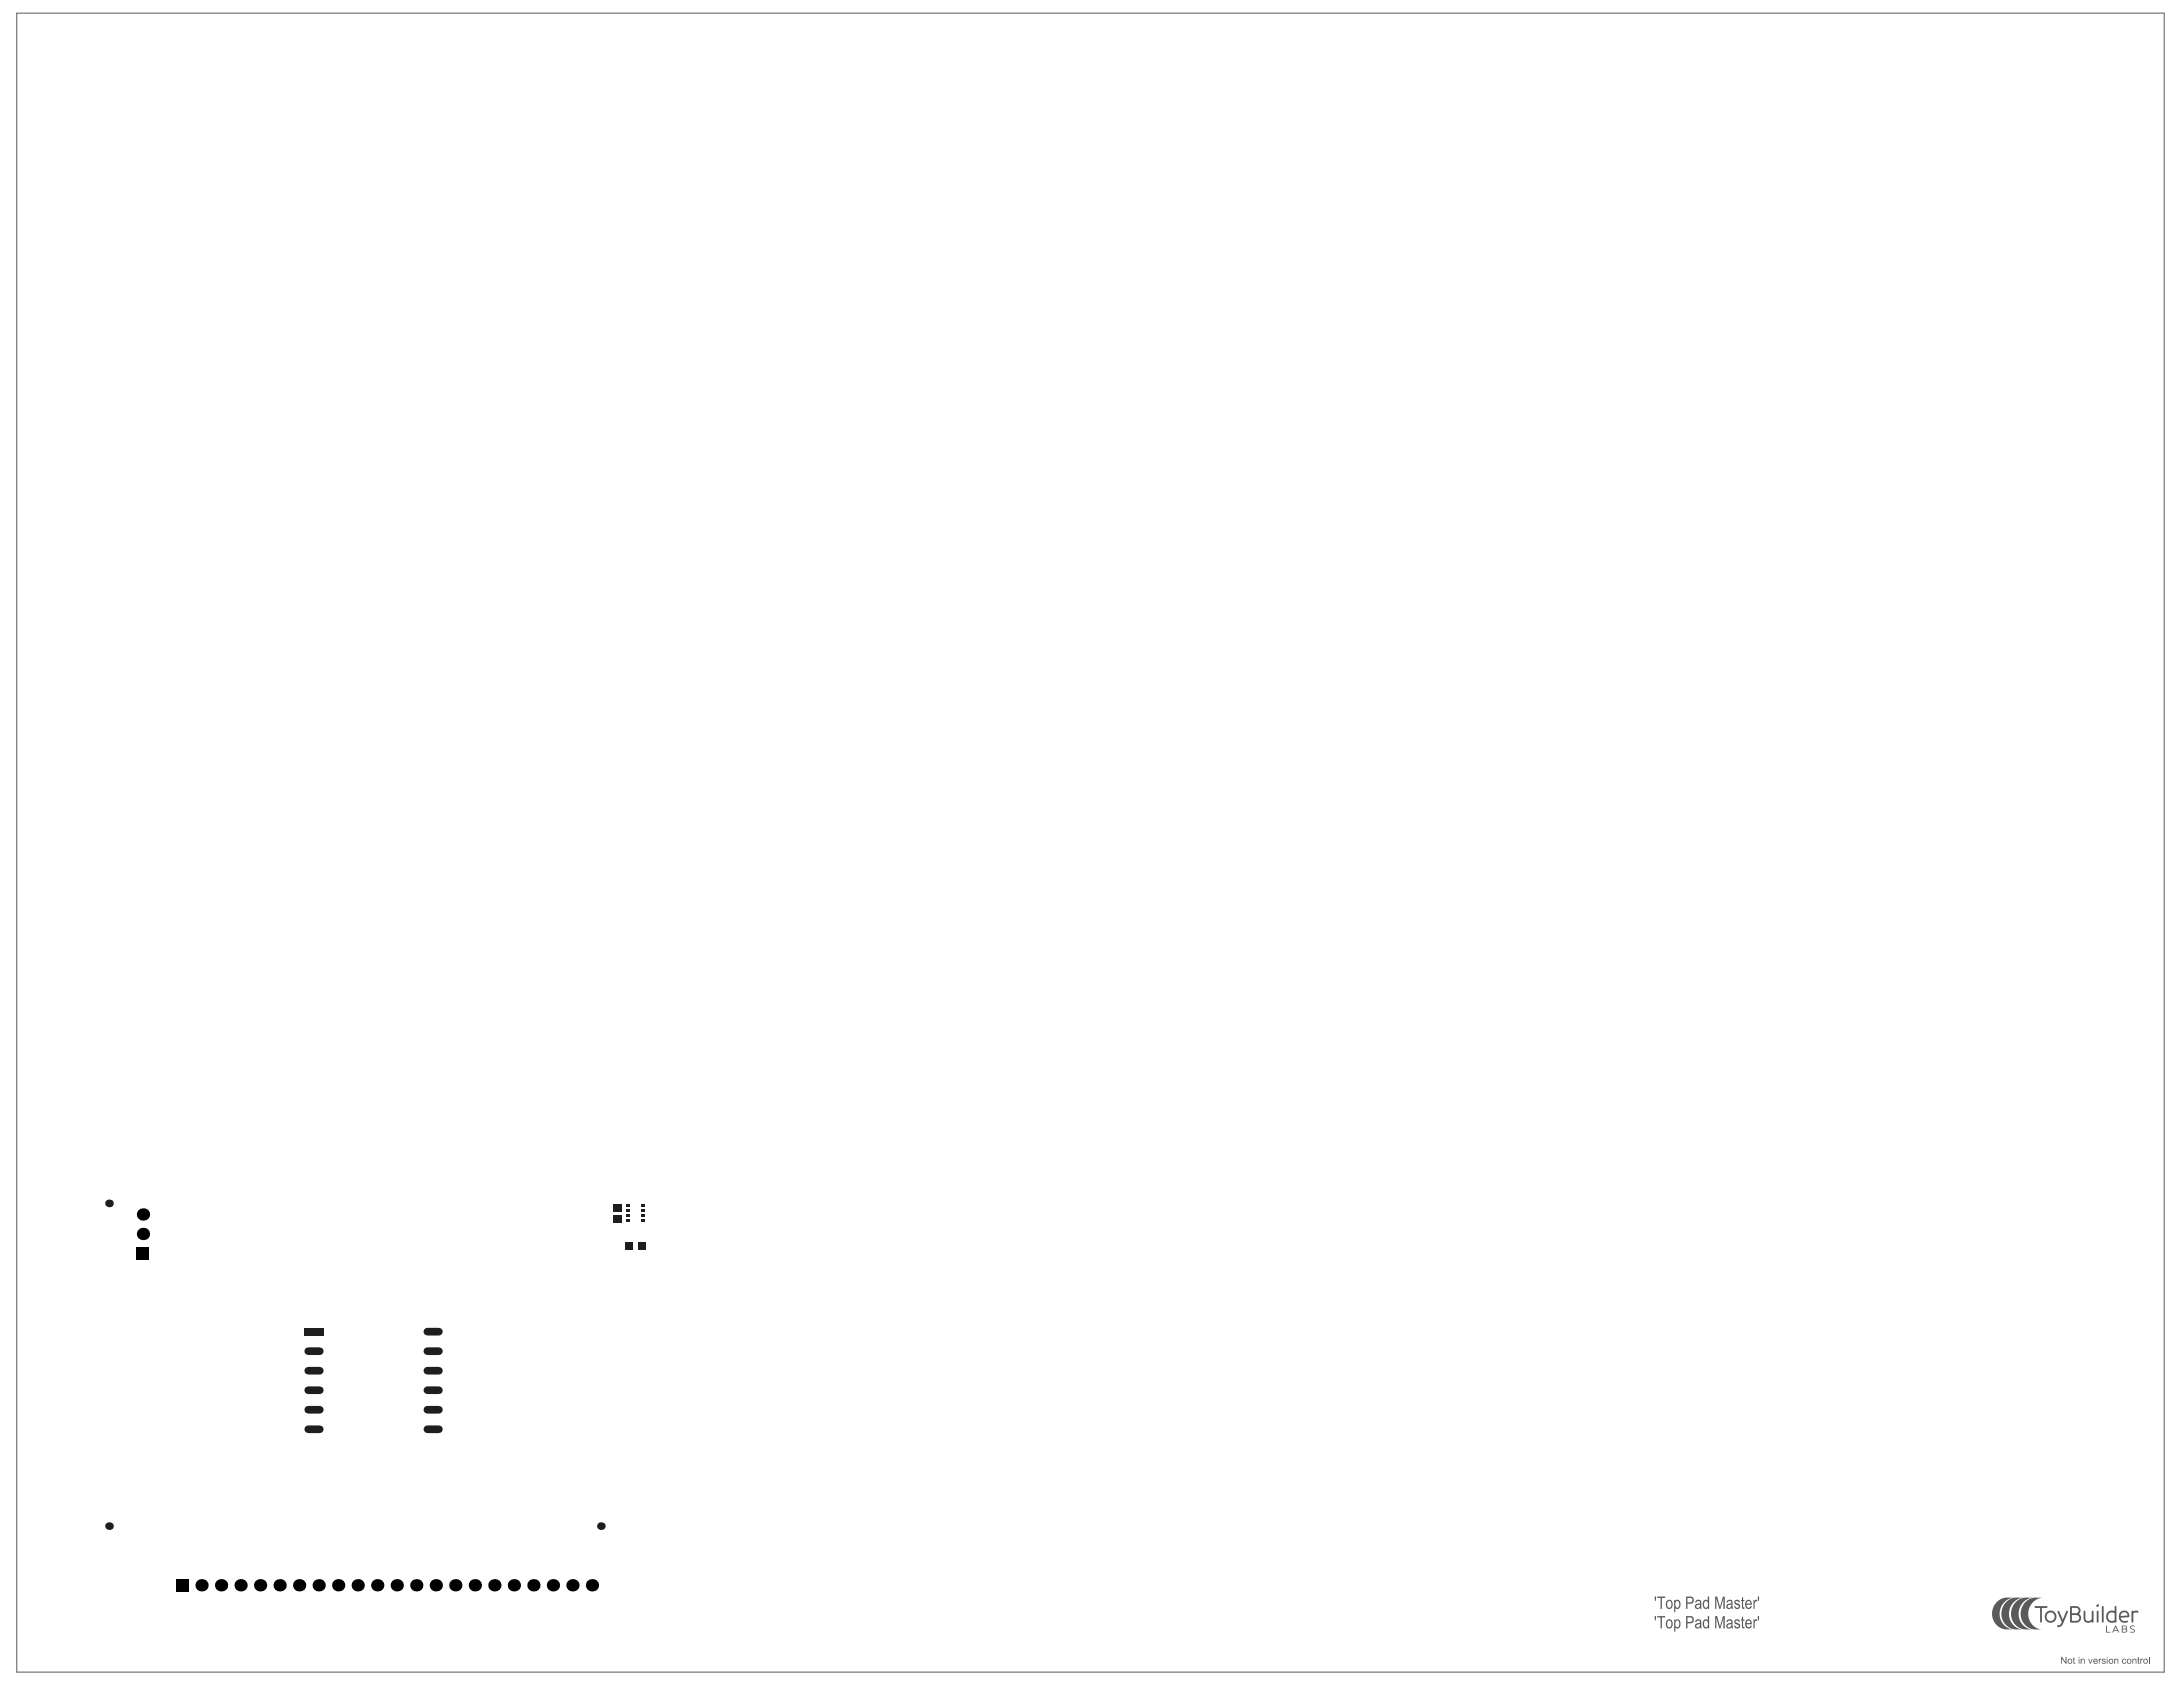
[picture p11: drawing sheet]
<svg xmlns="http://www.w3.org/2000/svg" width="279mm" height="216mm" viewBox="0 0 279 216" stroke-linecap="round" stroke-linejoin="round" font-family="sans-serif">
<g fill="#5a5a5a">
<path d="M255.6 205l.4-.3 .5-.2h1.3l-.7 .1-.6 .5-.4 .6-.2 .8 .1 .7 .4 .7 .5 .4 .8 .2h-1l-.5-.1-.5-.3-.5-.5-.2-.6v-.7l.2-.7z"/>
<path d="M259.2 205l.4-.3 .5-.2h1.3l-.6 .2-.6 .4-.5 .6-.1 .8 .1 .7 .4 .7 .5 .4 .7 .2h-1l-.4-.1-.6-.3-.4-.5-.2-.6-.1-.7 .2-.7z"/>
<path d="M258 205l.4-.3 .5-.2h1.3l-.7 .2-.6 .4-.4 .6-.1 .8 .1 .7 .3 .7 .6 .4 .7 .2h-1l-.5-.1-.5-.3-.4-.5-.3-.6v-.7l.2-.7z"/>
<path d="M256.8 205l.4-.3 .5-.2h1.3l-.7 .2-.6 .4-.4 .6-.2 .8 .1 .7 .4 .7 .6 .4 .7 .2h-1l-.5-.1-.5-.3-.5-.5-.2-.6v-.7l.2-.7z"/>
<path d="M260.4 205.6l1.5-.1a.14 .14 0 0 1 .2 .2 .12 .12 0 0 1-.2 .1h-.6v1.7a.12 .12 0 0 1-.1 .2 .12 .12 0 0 1-.1-.2v-1.7h-.6z"/>
<path d="M272.7 208.1l.2-.1 .3 .1h-.3l-.2 .1 .1 .2 .3 .1a.27 .27 0 0 1 .1 .4 .27 .27 0 0 1-.4 0l-.2-.1h.4l.1-.1-.4-.3z"/>
<path d="M272.8 206.2h.8a.16 .16 0 0 1 0 .2 .16 .16 0 0 1-.2 0l-.4 .1v1a.12 .12 0 0 1-.1 .2 .12 .12 0 0 1-.1-.2z"/>
<path d="M266.7 206.2h.2v.9a.43 .43 0 0 0 .3 .4 .43 .43 0 0 0 .5-.3v-.9a.12 .12 0 0 1 .1-.2 .12 .12 0 0 1 .1 .2v1.3l-.1 .1-.1-.2a.64 .64 0 0 1-1-.4z"/>
<path d="M269 205.6l.2-.1v.2v1.8a.12 .12 0 0 1-.1 .2 .12 .12 0 0 1-.1-.2z"/>
<path d="M263.4 206.2h.1l.5 1.1 .5-1.1h.2l-.7 1.6a.49 .49 0 0 1-.7 .3v-.1l.4-.1 .2-.3-.6-1.3z"/>
<path d="M269.6 208.1h.1v.7h.4v.1h-.5z"/>
<path d="M268.4 206.2h.2v1.3a.12 .12 0 0 1-.1 .2 .12 .12 0 0 1-.1-.2z"/>
<path d="M270.7 208.1h.1l.4 .8-.2-.2h-.4l-.2 .2zM270.8 208.2l-.2 .4h.4z"/>
<path d="M261.7 206.9a.77 .77 0 0 1 1.5 0 .77 .77 0 0 1-1.5 0zM261.9 206.9a.55 .55 0 0 0 1.1 0 .55 .55 0 0 0-1.1 0z"/>
<path d="M269.8 206.3a.84 .84 0 0 1 .8-.1l.1-.6 .1-.1 .1 .1v1.9l-.1 .2-.1-.1a.79 .79 0 0 1-1-.2 .79 .79 0 0 1 .1-1.1zM269.9 206.5a.57 .57 0 0 0 0 .8 .57 .57 0 0 0 .7 .1v-1a.66 .66 0 0 0-.7 .1z"/>
<path d="M265 205.6l.7-.1a.56 .56 0 0 1 .6 .4 .56 .56 0 0 1-.2 .7 .6 .6 0 0 1 .2 .6 .6 .6 0 0 1-.6 .5l-.7-.1zM265.2 205.8v.7h.5a.34 .34 0 0 0 .4-.4 .34 .34 0 0 0-.4-.3zM265.2 206.7v.7h.5a.37 .37 0 0 0 .4-.3 .37 .37 0 0 0-.4-.4z"/>
<path d="M271.6 208.1l.4-.1a.24 .24 0 0 1 .2 .2 .24 .24 0 0 1-.1 .3 .25 .25 0 0 1 .2 .3 .25 .25 0 0 1-.3 .1h-.4zM271.7 208.1v.3h.3l.1-.1-.1-.2zM271.7 208.5v.3h.3a.16 .16 0 0 0 .2-.1 .16 .16 0 0 0-.2-.2z"/>
<path d="M271.4 206.3a.63 .63 0 0 1 .8-.1 .63 .63 0 0 1 .3 .8h-1.1a.59 .59 0 0 0 .9 .4 .14 .14 0 0 1 0 .2 .14 .14 0 0 1-.1 .1 .79 .79 0 0 1-.9-.4 .79 .79 0 0 1 .1-1zM271.5 206.5l-.1 .3h.9a.44 .44 0 0 0-.3-.5 .44 .44 0 0 0-.5 .2z"/>
<circle cx="268.5" cy="205.5" r=".18"/>
</g>
<path d="M2.1 1.7h274.9v212.3h-274.9z" fill="none" stroke="#5a5a5a" stroke-width=".13"/>
<g fill="#5a5a5a">
<path d="M263.8 212h.1l.5 .7v-.7h.1v.9h-.1l-.5-.7v.7h-.1z"/>
<path d="M265.4 212.1h.1v.2h.1v.1h-.1v.4h.1l-.1 .1h-.1v-.5h-.1z"/>
<path d="M266.3 212.3l.1 .1 .2-.1a.23 .23 0 0 1 .2 .2v.4h-.1v-.4a.15 .15 0 0 0-.1-.1 .15 .15 0 0 0-.2 .2v.3h-.1z"/>
<path d="M267.3 212.3h.1l.1 .5 .2-.5h.1l-.2 .6h-.1z"/>
<path d="M268.6 212.3h.1v.1l.2-.1v.1a.14 .14 0 0 0-.1 0 .14 .14 0 0 0-.1 .2v.3h-.1z"/>
<path d="M269.1 212.3h.3l.1 .1h-.1a.13 .13 0 0 0-.2-.1 .13 .13 0 0 0-.1 .2 .13 .13 0 0 0 .2 0v.1a.21 .21 0 0 1 .2 .3 .21 .21 0 0 1-.4 0l-.1-.2 .2 .1a.11 .11 0 0 0 .2 0 .11 .11 0 0 0-.1-.1l-.3-.2z"/>
<path d="M270.6 212.3l.1 .1 .2-.1a.23 .23 0 0 1 .2 .2v.4h-.1v-.4a.15 .15 0 0 0-.1-.1 .15 .15 0 0 0-.2 .2v.3h-.1z"/>
<path d="M271.7 212.3h.3l.1 .2h-.1v-.1a.22 .22 0 0 0-.3 .2 .22 .22 0 0 0 .3 .2l.1-.1-.2 .2-.3-.1v-.3z"/>
<path d="M272.9 212.3l.1 .1 .3-.1 .1 .1v.5h-.1v-.4a.14 .14 0 0 0-.1-.1 .14 .14 0 0 0-.2 .1v.4h-.1z"/>
<path d="M273.6 212.1h.1v.2h.1l-.1 .1v.4h.1v.1l-.2-.1v-.4h-.1z"/>
<path d="M273.9 212.3h.1v.1l.2-.1h.1l-.1 .1a.14 .14 0 0 0-.1 0 .14 .14 0 0 0-.1 .2v.3h-.1z"/>
<path d="M275 212h.1v.9h-.1z"/>
<path d="M211.8 204.3h.2l-.1 .6h-.1z"/>
<path d="M212.1 204.3h1v.2h-.4v1.4h-.2v-1.4h-.4z"/>
<path d="M219.5 204.3h.3l.3 1.4 .4-1.4h.2v1.6h-.1v-1.3l-.4 1.3h-.2l-.3-1.3v1.3h-.2z"/>
<path d="M222 204.9l.2-.2 .3 .1 .1 .1 .1 .2h-.2a.18 .18 0 0 0-.2-.2 .18 .18 0 0 0-.1 .3l.2 .1a.36 .36 0 0 1 .2 .6 .36 .36 0 0 1-.6-.2l-.1-.1 .2-.1 .1 .3h.1a.17 .17 0 0 0 .2-.2 .17 .17 0 0 0-.2-.2l-.3-.1z"/>
<path d="M222.9 204.5l.2-.1v.4h.2v.1h-.2v.8h.2l-.1 .2a.25 .25 0 0 1-.2-.1 .25 .25 0 0 1-.1-.2v-.7h-.1v-.1h.1z"/>
<path d="M224.4 204.8h.1l.1 .1a.19 .19 0 0 1 .1-.2 .19 .19 0 0 1 .2 .1v.2l-.2-.1-.1 .1v.9h-.2z"/>
<path d="M225 204.3h.1v.6h-.1z"/>
<path d="M211.8 206.8h.2l-.1 .6h-.1z"/>
<path d="M212.1 206.8h1v.2h-.4v1.4h-.2v-1.4h-.4z"/>
<path d="M219.5 206.8h.3l.3 1.4 .4-1.4h.2v1.6h-.1v-1.3l-.4 1.3h-.2l-.3-1.3v1.3h-.2z"/>
<path d="M222 207.4l.2-.2 .3 .1 .1 .1 .1 .2h-.2a.18 .18 0 0 0-.2-.2 .18 .18 0 0 0-.1 .3l.2 .1a.36 .36 0 0 1 .2 .6 .36 .36 0 0 1-.6-.3l-.1-.1h.2l.1 .2h.1a.17 .17 0 0 0 .2-.1 .17 .17 0 0 0-.2-.2l-.3-.1z"/>
<path d="M222.9 207l.2-.1v.4h.2v.1h-.2v.7l.2 .1-.1 .2a.25 .25 0 0 1-.2-.1 .25 .25 0 0 1-.1-.3v-.6h-.1v-.1h.1z"/>
<path d="M224.4 207.3h.1l.1 .1a.19 .19 0 0 1 .1-.2 .19 .19 0 0 1 .2 .1v.2l-.2-.1-.1 .1v.9h-.2z"/>
<path d="M225 206.8h.1v.6h-.1z"/>
<path d="M264.7 212.6a.22 .22 0 0 0 .4 0 .22 .22 0 0 0-.4 0zM264.6 212.6a.35 .35 0 0 1 .7 0 .35 .35 0 0 1-.7 0z"/>
<path d="M266 212h.1v.2h-.1zM266 212.3h.1v.6h-.1z"/>
<path d="M268.1 212.4l-.1 .1h.4a.17 .17 0 0 0-.1-.1 .17 .17 0 0 0-.2 0zM268 212.3h.3l.1 .1 .1 .2h-.5l.1 .2 .4-.1-.1 .2h-.2l-.2-.1-.1-.2z"/>
<path d="M269.6 212h.1v.2h-.1zM269.6 212.3h.1v.6h-.1z"/>
<path d="M270 212.6a.22 .22 0 0 0 .4 0 .22 .22 0 0 0-.4 0zM269.9 212.6a.33 .33 0 0 1 .6 0 .33 .33 0 0 1-.6 0z"/>
<path d="M272.3 212.6a.22 .22 0 0 0 .4 0 .22 .22 0 0 0-.4 0zM272.2 212.6a.33 .33 0 0 1 .6 0 .33 .33 0 0 1-.6 0z"/>
<path d="M274.5 212.4l-.1 .3a.21 .21 0 0 0 .3 0 .21 .21 0 0 0 .1-.2 .21 .21 0 0 0-.3-.1zM274.3 212.6a.32 .32 0 0 1 .6 0 .32 .32 0 0 1-.6 0z"/>
<path d="M213.5 204.9l-.1 .3v.3l.1 .2 .2 .1 .2-.1v-.5l-.1-.3zM213.4 204.9l.3-.2 .3 .2 .1 .6-.3 .4h-.3l-.2-.3-.1-.3z"/>
<path d="M214.3 204.8h.1v.1l.2-.1h.2l.3 .3-.1 .7-.3 .1-.3-.1v.5h-.1zM214.6 204.9l-.2 .3v.3l.3 .3 .2-.2v-.4l-.1-.3z"/>
<path d="M216 204.5v.6l.6-.1v-.3l-.1-.2zM215.8 204.3l.8 .1 .2 .2v.4a.36 .36 0 0 1-.5 .3h-.3v.6h-.2z"/>
<path d="M217.2 205.4v.1a.23 .23 0 0 0 .2 .3 .23 .23 0 0 0 .2-.3v-.2zM217.1 204.8l.4-.1 .2 .2 .1 1h-.2v-.1l-.3 .1-.3-.1-.1-.1 .1-.3 .3-.2a.2 .2 0 0 0 .3-.1 .2 .2 0 0 0-.1-.2 .2 .2 0 0 0-.3 .1l-.1 .1h-.1z"/>
<path d="M218.1 204.8l.3-.1 .2 .2v-.6h.2v1.6h-.2v-.1l-.1 .1h-.2l-.3-.1-.1-.6zM218.2 205l-.1 .5 .2 .3 .3-.2v-.5a.2 .2 0 0 0-.2-.2 .2 .2 0 0 0-.2 .1z"/>
<path d="M221.2 205.4l-.1 .1a.25 .25 0 0 0 .3 .3 .25 .25 0 0 0 .2-.4v-.1zM221.1 204.8l.4-.1 .2 .2 .1 1h-.2v-.1l-.3 .1-.3-.1-.1-.3 .1-.1 .3-.2a.2 .2 0 0 0 .3-.2 .2 .2 0 0 0-.3-.1l-.2 .2h-.1z"/>
<path d="M223.6 204.9l-.1 .3h.5a.27 .27 0 0 0-.1-.3 .27 .27 0 0 0-.3 0zM223.5 204.8l.2-.1 .3 .1 .2 .4v.2h-.7l.1 .3a.25 .25 0 0 0 .4-.2l.2 .1-.3 .3h-.2l-.3-.1-.1-.5z"/>
<path d="M213.5 207.5l-.1 .2 .1 .5a.23 .23 0 0 0 .4-.1v-.4v-.2l-.2-.1zM213.4 207.4l.3-.2 .3 .2 .1 .6-.3 .4h-.3l-.2-.3-.1-.3z"/>
<path d="M214.3 207.3h.1v.1l.2-.1h.2l.3 .3-.1 .7-.3 .1-.3-.1v.5h-.1zM214.5 207.5l-.1 .5 .3 .3 .2-.2v-.4l-.1-.3h-.2z"/>
<path d="M216 207v.6l.6-.1v-.3l-.1-.2zM215.8 206.8l.8 .1 .2 .2v.4a.36 .36 0 0 1-.5 .3h-.3v.6h-.2z"/>
<path d="M217.2 207.9v.1a.23 .23 0 0 0 .2 .3 .23 .23 0 0 0 .2-.4v-.1zM217.1 207.4l.4-.2 .2 .2 .1 1h-.2v-.2l-.3 .2-.3-.1-.1-.2 .1-.2 .3-.2a.2 .2 0 0 0 .3-.1 .2 .2 0 0 0-.1-.2 .2 .2 0 0 0-.3 .1l-.1 .1h-.1z"/>
<path d="M218.1 207.3l.3-.1 .2 .2v-.6h.2v1.6h-.2v-.2l-.1 .2h-.2l-.3-.2-.1-.5zM218.2 207.5l-.1 .5 .2 .2 .3-.1v-.5a.2 .2 0 0 0-.2-.2 .2 .2 0 0 0-.2 .1z"/>
<path d="M221.2 207.9l-.1 .1a.25 .25 0 0 0 .3 .3 .25 .25 0 0 0 .2-.4v-.1zM221.1 207.3l.4-.1 .2 .2 .1 1h-.2v-.2l-.3 .2-.3-.1-.1-.3 .1-.2 .3-.1a.2 .2 0 0 0 .3-.2 .2 .2 0 0 0-.3-.1l-.2 .2h-.1z"/>
<path d="M223.6 207.5l-.1 .2h.5a.26 .26 0 0 0-.1-.3 .26 .26 0 0 0-.3 .1zM223.5 207.4l.2-.2 .3 .1 .2 .4v.2h-.7l.1 .3a.25 .25 0 0 0 .4-.2h.2l-.3 .4h-.2l-.3-.2-.1-.4z"/>
</g>
<g fill="#000">
<path d="M17.5 159.6h1.6v1.6h-1.6z" fill-rule="evenodd"/>
<path d="M22.5 202.1h1.6v1.6h-1.6z" fill-rule="evenodd"/>
</g>
<g fill="#000">
<circle cx="18.3" cy="157.9" r=".79"/>
<circle cx="18.3" cy="155.4" r=".79"/>
<circle cx="25.8" cy="202.9" r=".79"/>
<circle cx="28.3" cy="202.9" r=".79"/>
<circle cx="30.8" cy="202.9" r=".79"/>
<circle cx="33.3" cy="202.9" r=".79"/>
<circle cx="35.8" cy="202.9" r=".79"/>
<circle cx="38.3" cy="202.9" r=".79"/>
<circle cx="40.8" cy="202.9" r=".79"/>
<circle cx="43.3" cy="202.9" r=".79"/>
<circle cx="45.8" cy="202.9" r=".79"/>
<circle cx="48.3" cy="202.9" r=".79"/>
<circle cx="50.8" cy="202.9" r=".79"/>
<circle cx="53.3" cy="202.9" r=".79"/>
<circle cx="55.8" cy="202.9" r=".79"/>
<circle cx="58.3" cy="202.9" r=".79"/>
<circle cx="60.8" cy="202.9" r=".79"/>
<circle cx="63.3" cy="202.9" r=".79"/>
<circle cx="65.8" cy="202.9" r=".79"/>
<circle cx="68.3" cy="202.9" r=".79"/>
<circle cx="70.8" cy="202.9" r=".79"/>
<circle cx="73.3" cy="202.9" r=".79"/>
<circle cx="75.8" cy="202.9" r=".79"/>
</g>
<g fill="#1e1e1e">
<circle cx="76.9" cy="195.3" r=".49"/>
<circle cx="14" cy="195.3" r=".49"/>
<circle cx="14" cy="154" r=".49"/>
</g>
<g fill="#1e1e1e">
<path d="M78.6 154.1h1v.9h-1z" fill-rule="evenodd"/>
<path d="M78.6 155.5h1v.9h-1z" fill-rule="evenodd"/>
<path d="M81.7 158.9h1v1h-1z" fill-rule="evenodd"/>
<path d="M80 158.9h1v1h-1z" fill-rule="evenodd"/>
<path d="M82.1 154.2h.5v.3h-.5z" fill-rule="evenodd"/>
<path d="M82.1 154.8h.5v.3h-.5z" fill-rule="evenodd"/>
<path d="M82.1 155.4h.5v.4h-.5z" fill-rule="evenodd"/>
<path d="M82.1 156.1h.5v.3h-.5z" fill-rule="evenodd"/>
<path d="M80.1 156.1h.5v.3h-.5z" fill-rule="evenodd"/>
<path d="M80.1 155.4h.5v.4h-.5z" fill-rule="evenodd"/>
<path d="M80.1 154.8h.5v.3h-.5z" fill-rule="evenodd"/>
<path d="M80.1 154.2h.5v.3h-.5z" fill-rule="evenodd"/>
</g>
<path d="M39.5 177.9h1.4M39.5 175.4h1.4M39.5 172.9h1.4M54.7 177.9h1.5M54.7 175.4h1.5M54.7 172.9h1.5M54.7 170.4h1.5M39.5 182.9h1.4M39.5 180.4h1.4M54.7 182.9h1.5M54.7 180.4h1.5" fill="none" stroke="#1e1e1e" stroke-width=".98"/>
<path d="M39 169.9h2.4v1h-2.4z" fill-rule="evenodd" fill="#1e1e1e"/>
</svg>
